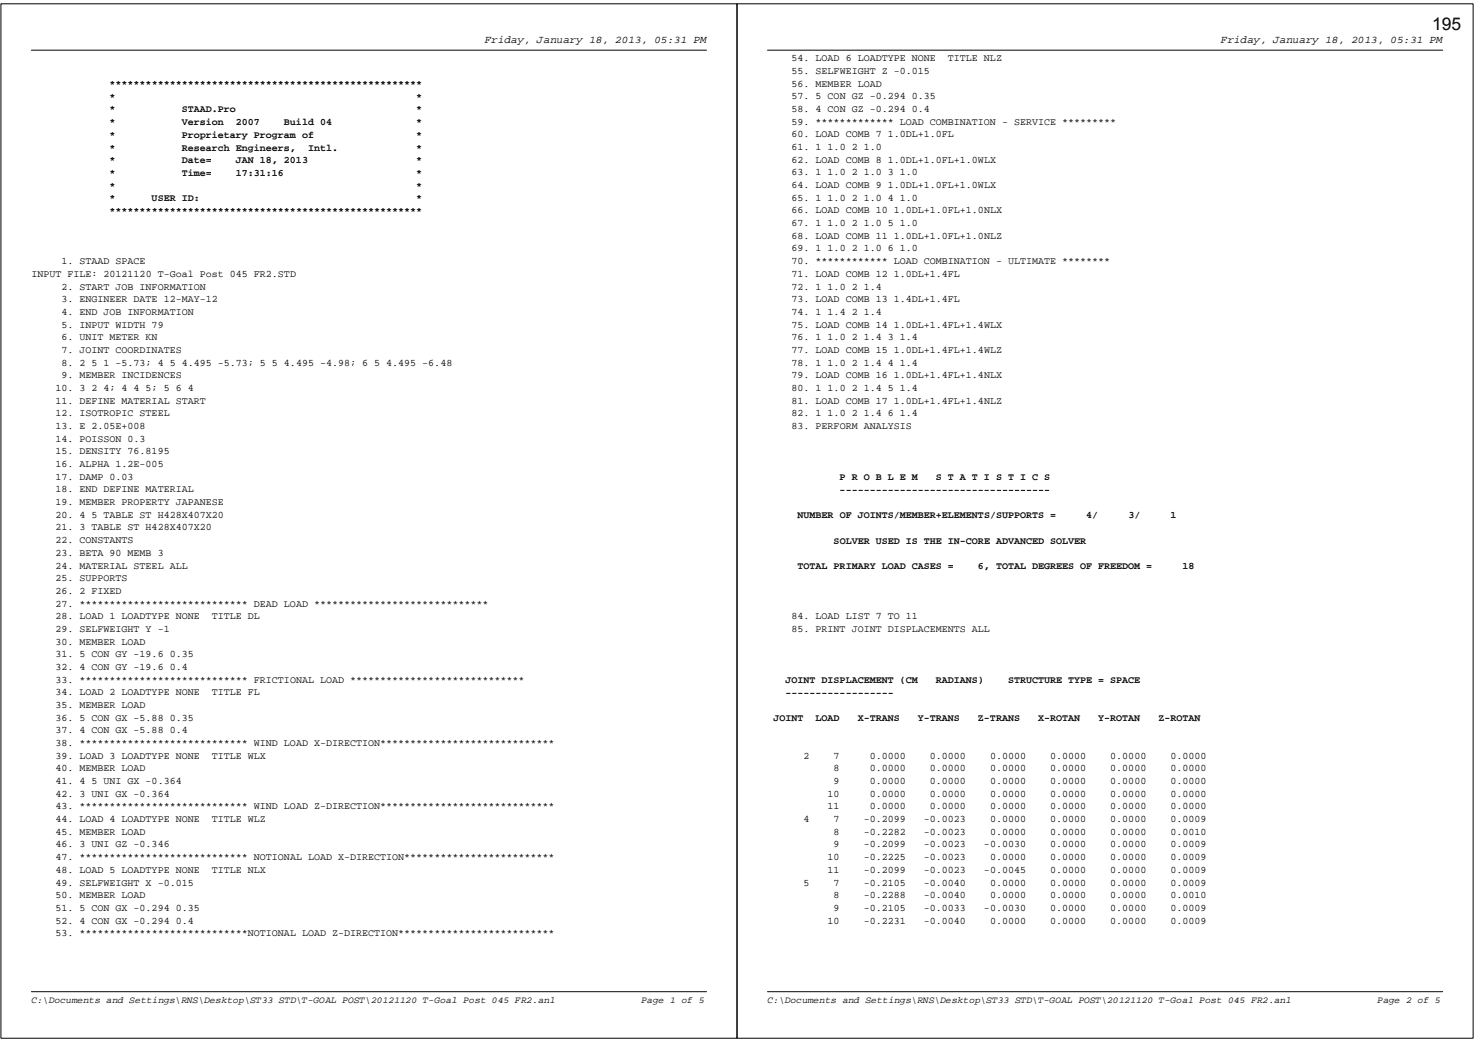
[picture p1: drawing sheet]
<svg xmlns="http://www.w3.org/2000/svg" width="297mm" height="210mm" viewBox="0 0 297 210" stroke-linecap="round" stroke-linejoin="round" font-family="sans-serif">
<defs><g id="words">
<text font-size="3.5" x="288.6" y="6.1">195</text>
<g font-size="2.2">
<text x="97.7" y="8.7">Friday, January 18, 2013, 05:31 PM</text>
<text x="246" y="8.7">Friday, January 18, 2013, 05:31 PM</text>
</g>
<g font-size="2">
<text x="22.1" y="17.6">****************************************************</text>
<text x="159.5" y="12.3">54. LOAD 6 LOADTYPE NONE</text>
<text x="159.5" y="14.9">55. SELFWEIGHT Z -0.015</text>
<text x="159.5" y="17.5">56. MEMBER LOAD</text>
<text x="191" y="12.3">TITLE NLZ</text>
<text x="22.1" y="20.1">*</text>
<text x="22.1" y="22.7">*</text>
<text x="36.6" y="22.7">STAAD.Pro</text>
<text x="83.9" y="20.1">*</text>
<text x="83.9" y="22.7">*</text>
<text x="159.5" y="20">57. 5 CON GZ -0.294 0.35</text>
<text x="159.5" y="22.6">58. 4 CON GZ -0.294 0.4</text>
<text x="22.1" y="25.2">*</text>
<text x="22.1" y="27.8">*</text>
<text x="36.6" y="25.2">Version</text>
<text x="36.6" y="27.8">Proprietary Program of</text>
<text x="47.5" y="25.2">2007</text>
<text x="57.2" y="25.2">Build 04</text>
<text x="83.9" y="25.2">*</text>
<text x="83.9" y="27.8">*</text>
<text x="159.5" y="25.1">59. ************* LOAD COMBINATION - SERVICE *********</text>
<text x="159.5" y="27.7">60. LOAD COMB 7 1.0DL+1.0FL</text>
<text x="22.1" y="30.3">*</text>
<text x="22.1" y="32.9">*</text>
<text x="22.1" y="35.4">*</text>
<text x="36.6" y="30.3">Research Engineers,</text>
<text x="36.6" y="32.9">Date=</text>
<text x="36.6" y="35.4">Time=</text>
<text x="47.5" y="32.9">JAN 18, 2013</text>
<text x="47.5" y="35.4">17:31:16</text>
<text x="62.1" y="30.3">Intl.</text>
<text x="83.9" y="35.4">*</text>
<text x="83.9" y="32.9">*</text>
<text x="83.9" y="30.3">*</text>
<text x="159.5" y="30.2">61. 1 1.0 2 1.0</text>
<text x="159.5" y="32.8">62. LOAD COMB 8 1.0DL+1.0FL+1.0WLX</text>
<text x="159.5" y="35.3">63. 1 1.0 2 1.0 3 1.0</text>
<text x="22.1" y="38">*</text>
<text x="22.1" y="40.6">*</text>
<text x="30.6" y="40.6">USER ID:</text>
<text x="83.9" y="38">*</text>
<text x="83.9" y="40.6">*</text>
<text x="159.5" y="37.9">64. LOAD COMB 9 1.0DL+1.0FL+1.0WLX</text>
<text x="159.5" y="40.5">65. 1 1.0 2 1.0 4 1.0</text>
<text x="22.1" y="43.1">****************************************************</text>
<text x="159.5" y="43">66. LOAD COMB 10 1.0DL+1.0FL+1.0NLX</text>
<text x="159.5" y="45.6">67. 1 1.0 2 1.0 5 1.0</text>
<text x="12.4" y="53.2">1. STAAD SPACE</text>
<text x="159.5" y="48.1">68. LOAD COMB 11 1.0DL+1.0FL+1.0NLZ</text>
<text x="159.5" y="50.7">69. 1 1.0 2 1.0 6 1.0</text>
<text x="159.5" y="53.2">70. ************ LOAD COMBINATION - ULTIMATE ********</text>
<text x="6.3" y="55.8">INPUT FILE: 20121120 T-Goal Post 045 FR2.STD</text>
<text x="12.4" y="58.3">2. START JOB INFORMATION</text>
<text x="159.5" y="55.8">71. LOAD COMB 12 1.0DL+1.4FL</text>
<text x="159.5" y="58.3">72. 1 1.0 2 1.4</text>
<text x="12.4" y="60.9">3. ENGINEER DATE 12-MAY-12</text>
<text x="12.4" y="63.5">4. END JOB INFORMATION</text>
<text x="159.5" y="60.9">73. LOAD COMB 13 1.4DL+1.4FL</text>
<text x="159.5" y="63.5">74. 1 1.4 2 1.4</text>
<text x="12.4" y="66">5. INPUT WIDTH 79</text>
<text x="12.4" y="68.6">6. UNIT METER KN</text>
<text x="12.4" y="71.1">7. JOINT COORDINATES</text>
<text x="159.5" y="66">75. LOAD COMB 14 1.0DL+1.4FL+1.4WLX</text>
<text x="159.5" y="68.6">76. 1 1.0 2 1.4 3 1.4</text>
<text x="159.5" y="71.1">77. LOAD COMB 15 1.0DL+1.4FL+1.4WLZ</text>
<text x="12.4" y="73.7">8. 2 5 1 -5.73; 4 5 4.495 -5.73; 5 5 4.495 -4.98; 6 5 4.495 -6.48</text>
<text x="12.4" y="76.2">9. MEMBER INCIDENCES</text>
<text x="159.5" y="73.7">78. 1 1.0 2 1.4 4 1.4</text>
<text x="159.5" y="76.2">79. LOAD COMB 16 1.0DL+1.4FL+1.4NLX</text>
<text x="11.2" y="78.8">10. 3 2 4; 4 4 5; 5 6 4</text>
<text x="11.2" y="81.3">11. DEFINE MATERIAL START</text>
<text x="11.2" y="83.9">12. ISOTROPIC STEEL</text>
<text x="159.5" y="78.8">80. 1 1.0 2 1.4 5 1.4</text>
<text x="159.5" y="81.3">81. LOAD COMB 17 1.0DL+1.4FL+1.4NLZ</text>
<text x="159.5" y="83.9">82. 1 1.0 2 1.4 6 1.4</text>
<text x="11.2" y="86.5">13. E 2.05E+008</text>
<text x="11.2" y="89">14. POISSON 0.3</text>
<text x="159.5" y="86.5">83. PERFORM ANALYSIS</text>
<text x="11.2" y="91.6">15. DENSITY 76.8195</text>
<text x="11.2" y="94.1">16. ALPHA 1.2E-005</text>
<text x="11.2" y="96.7">17. DAMP 0.03</text>
<text x="11.2" y="99.2">18. END DEFINE MATERIAL</text>
<text x="11.2" y="101.8">19. MEMBER PROPERTY JAPANESE</text>
<text x="169.2" y="96.8">P R O B L E M</text>
<text x="169.2" y="99.3">-----------------------------------</text>
<text x="188.6" y="96.8">S T A T I S T I C S</text>
<text x="11.2" y="104.3">20. 4 5 TABLE ST H428X407X20</text>
<text x="11.2" y="106.9">21. 3 TABLE ST H428X407X20</text>
<text x="160.7" y="104.4">NUMBER OF JOINTS/MEMBER+ELEMENTS/SUPPORTS =</text>
<text x="218.9" y="104.4">4/</text>
<text x="227.4" y="104.4">3/</text>
<text x="235.9" y="104.4">1</text>
<text x="11.2" y="109.5">22. CONSTANTS</text>
<text x="11.2" y="112">23. BETA 90 MEMB 3</text>
<text x="168" y="109.6">SOLVER USED IS THE IN-CORE ADVANCED SOLVER</text>
<text x="11.2" y="114.6">24. MATERIAL STEEL ALL</text>
<text x="11.2" y="117.1">25. SUPPORTS</text>
<text x="11.2" y="119.7">26. 2 FIXED</text>
<text x="160.7" y="114.7">TOTAL PRIMARY LOAD CASES =</text>
<text x="197.1" y="114.7">6, TOTAL DEGREES OF FREEDOM =</text>
<text x="238.3" y="114.7">18</text>
<text x="11.2" y="122.2">27. **************************** DEAD LOAD *****************************</text>
<text x="11.2" y="124.8">28. LOAD 1 LOADTYPE NONE</text>
<text x="42.7" y="124.8">TITLE DL</text>
<text x="159.5" y="124.8">84. LOAD LIST 7 TO 11</text>
<text x="11.2" y="127.3">29. SELFWEIGHT Y -1</text>
<text x="11.2" y="129.9">30. MEMBER LOAD</text>
<text x="159.5" y="127.3">85. PRINT JOINT DISPLACEMENTS ALL</text>
<text x="11.2" y="132.5">31. 5 CON GY -19.6 0.35</text>
<text x="11.2" y="135">32. 4 CON GY -19.6 0.4</text>
<text x="11.2" y="137.6">33. **************************** FRICTIONAL LOAD *****************************</text>
<text x="158.3" y="137.7">JOINT DISPLACEMENT (CM</text>
<text x="188.6" y="137.7">RADIANS)</text>
<text x="203.1" y="137.7">STRUCTURE TYPE = SPACE</text>
<text x="11.2" y="140.1">34. LOAD 2 LOADTYPE NONE</text>
<text x="11.2" y="142.7">35. MEMBER LOAD</text>
<text x="42.7" y="140.1">TITLE FL</text>
<text x="158.3" y="140.2">------------------</text>
<text x="11.2" y="145.2">36. 5 CON GX -5.88 0.35</text>
<text x="11.2" y="147.8">37. 4 CON GX -5.88 0.4</text>
<text x="155.9" y="145.3">JOINT</text>
<text x="164.4" y="145.3">LOAD</text>
<text x="172.8" y="145.3">X-TRANS</text>
<text x="185" y="145.3">Y-TRANS</text>
<text x="197.1" y="145.3">Z-TRANS</text>
<text x="209.2" y="145.3">X-ROTAN</text>
<text x="221.3" y="145.3">Y-ROTAN</text>
<text x="233.4" y="145.3">Z-ROTAN</text>
<text x="11.2" y="150.3">38. **************************** WIND LOAD X-DIRECTION*****************************</text>
<text x="11.2" y="152.9">39. LOAD 3 LOADTYPE NONE</text>
<text x="11.2" y="155.5">40. MEMBER LOAD</text>
<text x="42.7" y="152.9">TITLE WLX</text>
<text x="161.9" y="152.9">2</text>
<text x="168" y="155.5">8</text>
<text x="168" y="152.9">7</text>
<text x="175.3" y="155.5">0.0000</text>
<text x="175.3" y="152.9">0.0000</text>
<text x="187.4" y="155.5">0.0000</text>
<text x="187.4" y="152.9">0.0000</text>
<text x="199.5" y="155.5">0.0000</text>
<text x="199.5" y="152.9">0.0000</text>
<text x="211.6" y="155.5">0.0000</text>
<text x="211.6" y="152.9">0.0000</text>
<text x="223.7" y="155.5">0.0000</text>
<text x="223.7" y="152.9">0.0000</text>
<text x="235.9" y="155.5">0.0000</text>
<text x="235.9" y="152.9">0.0000</text>
<text x="11.2" y="158">41. 4 5 UNI GX -0.364</text>
<text x="11.2" y="160.6">42. 3 UNI GX -0.364</text>
<text x="166.8" y="160.6">10</text>
<text x="168" y="158">9</text>
<text x="175.3" y="158">0.0000</text>
<text x="175.3" y="160.6">0.0000</text>
<text x="187.4" y="158">0.0000</text>
<text x="187.4" y="160.6">0.0000</text>
<text x="199.5" y="158">0.0000</text>
<text x="199.5" y="160.6">0.0000</text>
<text x="211.6" y="158">0.0000</text>
<text x="211.6" y="160.6">0.0000</text>
<text x="223.7" y="158">0.0000</text>
<text x="223.7" y="160.6">0.0000</text>
<text x="235.9" y="158">0.0000</text>
<text x="235.9" y="160.6">0.0000</text>
<text x="11.2" y="163.1">43. **************************** WIND LOAD Z-DIRECTION*****************************</text>
<text x="11.2" y="165.7">44. LOAD 4 LOADTYPE NONE</text>
<text x="42.7" y="165.7">TITLE WLZ</text>
<text x="161.9" y="165.7">4</text>
<text x="166.8" y="163.1">11</text>
<text x="168" y="165.7">7</text>
<text x="174.1" y="165.7">-0.2099</text>
<text x="175.3" y="163.1">0.0000</text>
<text x="186.2" y="165.7">-0.0023</text>
<text x="187.4" y="163.1">0.0000</text>
<text x="199.5" y="163.1">0.0000</text>
<text x="199.5" y="165.7">0.0000</text>
<text x="211.6" y="163.1">0.0000</text>
<text x="211.6" y="165.7">0.0000</text>
<text x="223.7" y="163.1">0.0000</text>
<text x="223.7" y="165.7">0.0000</text>
<text x="235.9" y="163.1">0.0000</text>
<text x="235.9" y="165.7">0.0009</text>
<text x="11.2" y="168.2">45. MEMBER LOAD</text>
<text x="11.2" y="170.8">46. 3 UNI GZ -0.346</text>
<text x="11.2" y="173.3">47. **************************** NOTIONAL LOAD X-DIRECTION*************************</text>
<text x="166.8" y="173.3">10</text>
<text x="168" y="168.2">8</text>
<text x="168" y="170.8">9</text>
<text x="174.1" y="168.2">-0.2282</text>
<text x="174.1" y="170.8">-0.2099</text>
<text x="174.1" y="173.3">-0.2225</text>
<text x="186.2" y="168.2">-0.0023</text>
<text x="186.2" y="170.8">-0.0023</text>
<text x="186.2" y="173.3">-0.0023</text>
<text x="198.3" y="170.8">-0.0030</text>
<text x="199.5" y="168.2">0.0000</text>
<text x="199.5" y="173.3">0.0000</text>
<text x="211.6" y="168.2">0.0000</text>
<text x="211.6" y="170.8">0.0000</text>
<text x="211.6" y="173.3">0.0000</text>
<text x="223.7" y="168.2">0.0000</text>
<text x="223.7" y="170.8">0.0000</text>
<text x="223.7" y="173.3">0.0000</text>
<text x="235.9" y="168.2">0.0010</text>
<text x="235.9" y="170.8">0.0009</text>
<text x="235.9" y="173.3">0.0009</text>
<text x="11.2" y="175.9">48. LOAD 5 LOADTYPE NONE</text>
<text x="11.2" y="178.5">49. SELFWEIGHT X -0.015</text>
<text x="42.7" y="175.9">TITLE NLX</text>
<text x="161.9" y="178.5">5</text>
<text x="166.8" y="175.9">11</text>
<text x="168" y="178.5">7</text>
<text x="174.1" y="175.9">-0.2099</text>
<text x="174.1" y="178.5">-0.2105</text>
<text x="186.2" y="175.9">-0.0023</text>
<text x="186.2" y="178.5">-0.0040</text>
<text x="198.3" y="175.9">-0.0045</text>
<text x="199.5" y="178.5">0.0000</text>
<text x="211.6" y="178.5">0.0000</text>
<text x="211.6" y="175.9">0.0000</text>
<text x="223.7" y="178.5">0.0000</text>
<text x="223.7" y="175.9">0.0000</text>
<text x="235.9" y="178.5">0.0009</text>
<text x="235.9" y="175.9">0.0009</text>
<text x="11.2" y="181">50. MEMBER LOAD</text>
<text x="11.2" y="183.6">51. 5 CON GX -0.294 0.35</text>
<text x="168" y="181">8</text>
<text x="168" y="183.6">9</text>
<text x="174.1" y="181">-0.2288</text>
<text x="174.1" y="183.6">-0.2105</text>
<text x="186.2" y="181">-0.0040</text>
<text x="186.2" y="183.6">-0.0033</text>
<text x="198.3" y="183.6">-0.0030</text>
<text x="199.5" y="181">0.0000</text>
<text x="211.6" y="181">0.0000</text>
<text x="211.6" y="183.6">0.0000</text>
<text x="223.7" y="181">0.0000</text>
<text x="223.7" y="183.6">0.0000</text>
<text x="235.9" y="181">0.0010</text>
<text x="235.9" y="183.6">0.0009</text>
<text x="11.2" y="186.1">52. 4 CON GX -0.294 0.4</text>
<text x="11.2" y="188.7">53. ****************************NOTIONAL LOAD Z-DIRECTION**************************</text>
<text x="166.8" y="186.1">10</text>
<text x="174.1" y="186.1">-0.2231</text>
<text x="186.2" y="186.1">-0.0040</text>
<text x="199.5" y="186.1">0.0000</text>
<text x="211.6" y="186.1">0.0000</text>
<text x="223.7" y="186.1">0.0000</text>
<text x="235.9" y="186.1">0.0009</text>
</g>
<g font-size="1.9">
<text x="6.3" y="202.1">C:\Documents and Settings\RNS\Desktop\ST33 STD\T-GOAL POST\20121120 T-Goal Post 045 FR2.anl</text>
<text x="129.2" y="202.1">Page 1 of 5</text>
<text x="154.7" y="202.1">C:\Documents and Settings\RNS\Desktop\ST33 STD\T-GOAL POST\20121120 T-Goal Post 045 FR2.anl</text>
<text x="277.6" y="202.1">Page 2 of 5</text>
</g>
</g></defs>
<path d="M6.3 10.1h136.1" fill="none" stroke="#000" stroke-width=".2"/>
<g fill="#fff">
<path d="M97.7 6.9h44.9v2.4h-44.9z"/>
<path d="M6.3 10.7h1.2v2.2h-1.2z"/>
<path d="M6.3 15.8h78.8v2.4h-78.8z"/>
<path d="M6.3 18.4h78.8v2.3h-78.8z"/>
<path d="M6.3 21h78.8v2.3h-78.8z"/>
<path d="M6.3 23.5h78.8v2.3h-78.8z"/>
<path d="M6.3 26.1h78.8v2.3h-78.8z"/>
<path d="M6.3 28.6h78.8v2.3h-78.8z"/>
<path d="M6.3 31.2h78.8v2.3h-78.8z"/>
<path d="M6.3 33.7h78.8v2.3h-78.8z"/>
<path d="M6.3 36.3h78.8v2.3h-78.8z"/>
<path d="M6.3 38.8h78.8v2.4h-78.8z"/>
<path d="M6.3 41.4h78.8v2.3h-78.8z"/>
<path d="M6.3 46.5h1.2v2.2h-1.2z"/>
<path d="M6.3 49.1h1.2v2.1h-1.2z"/>
<path d="M6.3 51.6h23.1v2.2h-23.1z"/>
<path d="M6.3 54.2h53.4v2.1h-53.4z"/>
<path d="M6.3 56.7h35.2v2.2h-35.2z"/>
<path d="M6.3 59.3h37.6v2.2h-37.6z"/>
<path d="M6.3 61.8h32.8v2.2h-32.8z"/>
<path d="M6.3 64.4h26.7v2.2h-26.7z"/>
<path d="M6.3 67h25.5v2.1h-25.5z"/>
<path d="M6.3 69.5h30.3v2.2h-30.3z"/>
<path d="M6.3 72.1h84.9v2.1h-84.9z"/>
<path d="M6.3 74.6h30.3v2.2h-30.3z"/>
<path d="M6.3 77.2h32.8v2.1h-32.8z"/>
<path d="M6.3 79.7h35.2v2.2h-35.2z"/>
<path d="M6.3 82.3h27.9v2.2h-27.9z"/>
<path d="M6.3 84.8h23.1v2.2h-23.1z"/>
<path d="M6.3 87.4h23.1v2.2h-23.1z"/>
<path d="M6.3 90h27.9v2.1h-27.9z"/>
<path d="M6.3 92.5h26.7v2.2h-26.7z"/>
<path d="M6.3 95.1h20.6v2.1h-20.6z"/>
<path d="M6.3 97.6h32.8v2.2h-32.8z"/>
<path d="M6.3 100.2h38.8v2.1h-38.8z"/>
<path d="M6.3 102.7h38.8v2.2h-38.8z"/>
<path d="M6.3 105.3h36.4v2.2h-36.4z"/>
<path d="M6.3 107.8h20.6v2.2h-20.6z"/>
<path d="M6.3 110.4h26.7v2.2h-26.7z"/>
<path d="M6.3 113h31.5v2.1h-31.5z"/>
<path d="M6.3 115.5h19.4v2.2h-19.4z"/>
<path d="M6.3 118.1h18.2v2.1h-18.2z"/>
<path d="M6.3 120.6h92.1v2.2h-92.1z"/>
<path d="M6.3 123.2h46.1v2.1h-46.1z"/>
<path d="M6.3 125.7h27.9v2.2h-27.9z"/>
<path d="M6.3 128.3h23.1v2.2h-23.1z"/>
<path d="M6.3 130.8h32.8v2.2h-32.8z"/>
<path d="M6.3 133.4h31.5v2.2h-31.5z"/>
<path d="M6.3 136h99.4v2.1h-99.4z"/>
<path d="M6.3 138.5h46.1v2.2h-46.1z"/>
<path d="M6.3 141.1h23.1v2.1h-23.1z"/>
<path d="M6.3 143.6h32.8v2.2h-32.8z"/>
<path d="M6.3 146.2h31.5v2.1h-31.5z"/>
<path d="M6.3 148.7h105.5v2.2h-105.5z"/>
<path d="M6.3 151.3h47.3v2.2h-47.3z"/>
<path d="M6.3 153.8h23.1v2.2h-23.1z"/>
<path d="M6.3 156.4h30.3v2.2h-30.3z"/>
<path d="M6.3 159h27.9v2.1h-27.9z"/>
<path d="M6.3 161.5h105.5v2.2h-105.5z"/>
<path d="M6.3 164.1h47.3v2.1h-47.3z"/>
<path d="M6.3 166.6h23.1v2.2h-23.1z"/>
<path d="M6.3 169.2h27.9v2.1h-27.9z"/>
<path d="M6.3 171.7h105.5v2.2h-105.5z"/>
<path d="M6.3 174.3h47.3v2.2h-47.3z"/>
<path d="M6.3 176.8h32.8v2.2h-32.8z"/>
<path d="M6.3 179.4h23.1v2.2h-23.1z"/>
<path d="M6.3 182h34v2.1h-34z"/>
<path d="M6.3 184.5h32.8v2.2h-32.8z"/>
<path d="M6.3 187.1h105.5v2.1h-105.5z"/>
</g>
<path d="M6.3 199.8h136.1" fill="none" stroke="#000" stroke-width=".2"/>
<g fill="#fff">
<path d="M129.2 200.5h13.2v2.2h-13.2z"/>
<path d="M6.3 200.5h109v2.2h-109z"/>
</g>
<path d="M.2 .8h148.3v208.4h-148.3zM154.7 10.1h136" fill="none" stroke="#000" stroke-width=".2"/>
<g fill="#fff">
<path d="M246 6.9h45v2.4h-45z"/>
<path d="M154.7 10.7h47.2v2.2h-47.2z"/>
<path d="M154.7 13.3h32.7v2.2h-32.7z"/>
<path d="M154.7 15.8h23v2.2h-23z"/>
<path d="M154.7 18.4h33.9v2.2h-33.9z"/>
<path d="M154.7 21h32.7v2.1h-32.7z"/>
<path d="M154.7 23.5h70.3v2.2h-70.3z"/>
<path d="M154.7 26.1h37.5v2.1h-37.5z"/>
<path d="M154.7 28.6h23v2.2h-23z"/>
<path d="M154.7 31.2h46v2.1h-46z"/>
<path d="M154.7 33.7h30.3v2.2h-30.3z"/>
<path d="M154.7 36.3h46v2.2h-46z"/>
<path d="M154.7 38.8h30.3v2.2h-30.3z"/>
<path d="M154.7 41.4h47.2v2.2h-47.2z"/>
<path d="M154.7 44h30.3v2.1h-30.3z"/>
<path d="M154.7 46.5h47.2v2.2h-47.2z"/>
<path d="M154.7 49.1h30.3v2.1h-30.3z"/>
<path d="M154.7 51.6h69.1v2.2h-69.1z"/>
<path d="M154.7 54.2h38.8v2.1h-38.8z"/>
<path d="M154.7 56.7h23v2.2h-23z"/>
<path d="M154.7 59.3h38.8v2.2h-38.8z"/>
<path d="M154.7 61.8h23v2.2h-23z"/>
<path d="M154.7 64.4h47.2v2.2h-47.2z"/>
<path d="M154.7 67h30.3v2.1h-30.3z"/>
<path d="M154.7 69.5h47.2v2.2h-47.2z"/>
<path d="M154.7 72.1h30.3v2.1h-30.3z"/>
<path d="M154.7 74.6h47.2v2.2h-47.2z"/>
<path d="M154.7 77.2h30.3v2.1h-30.3z"/>
<path d="M154.7 79.7h47.2v2.2h-47.2z"/>
<path d="M154.7 82.3h30.3v2.2h-30.3z"/>
<path d="M154.7 84.8h29.1v2.2h-29.1z"/>
<path d="M154.7 90h1.2v2.1h-1.2z"/>
<path d="M154.7 92.5h1.2v2.2h-1.2z"/>
<path d="M154.7 95.1h56.9v2.3h-56.9z"/>
<path d="M154.7 97.6h56.9v2.3h-56.9z"/>
<path d="M154.7 100.2h1.2v2.1h-1.2z"/>
<path d="M154.7 102.7h82.4v2.3h-82.4z"/>
<path d="M154.7 107.8h64.2v2.4h-64.2z"/>
<path d="M154.7 113h86v2.3h-86z"/>
<path d="M154.7 118.1h1.2v2.1h-1.2z"/>
<path d="M154.7 120.6h1.2v2.2h-1.2z"/>
<path d="M154.7 123.2h30.3v2.1h-30.3z"/>
<path d="M154.7 125.7h44.8v2.2h-44.8z"/>
<path d="M154.7 130.8h1.2v2.2h-1.2z"/>
<path d="M154.7 133.4h1.2v2.2h-1.2z"/>
<path d="M154.7 136h75.1v2.3h-75.1z"/>
<path d="M154.7 138.5h25.4v2.3h-25.4z"/>
<path d="M154.7 141.1h1.2v2.1h-1.2z"/>
<path d="M154.7 143.6h87.2v2.3h-87.2z"/>
<path d="M154.7 146.2h1.2v2.1h-1.2z"/>
<path d="M154.7 151.3h88.4v2.2h-88.4z"/>
<path d="M154.7 153.8h88.4v2.2h-88.4z"/>
<path d="M154.7 156.4h88.4v2.2h-88.4z"/>
<path d="M154.7 159h88.4v2.1h-88.4z"/>
<path d="M154.7 161.5h88.4v2.2h-88.4z"/>
<path d="M154.7 164.1h88.4v2.1h-88.4z"/>
<path d="M154.7 166.6h88.4v2.2h-88.4z"/>
<path d="M154.7 169.2h88.4v2.1h-88.4z"/>
<path d="M154.7 171.7h88.4v2.2h-88.4z"/>
<path d="M154.7 174.3h88.4v2.2h-88.4z"/>
<path d="M154.7 176.8h88.4v2.2h-88.4z"/>
<path d="M154.7 179.4h88.4v2.2h-88.4z"/>
<path d="M154.7 182h88.4v2.1h-88.4z"/>
<path d="M154.7 184.5h88.4v2.2h-88.4z"/>
</g>
<path d="M154.7 199.8h136" fill="none" stroke="#000" stroke-width=".2"/>
<g fill="#fff">
<path d="M277.6 200.5h13.1v2.2h-13.1z"/>
<path d="M154.7 200.5h108.9v2.2h-108.9z"/>
</g>
<path d="M148.5 .8h148.4v208.4h-148.4z" fill="none" stroke="#000" stroke-width=".2"/>
<use href="#words"/>
</svg>
